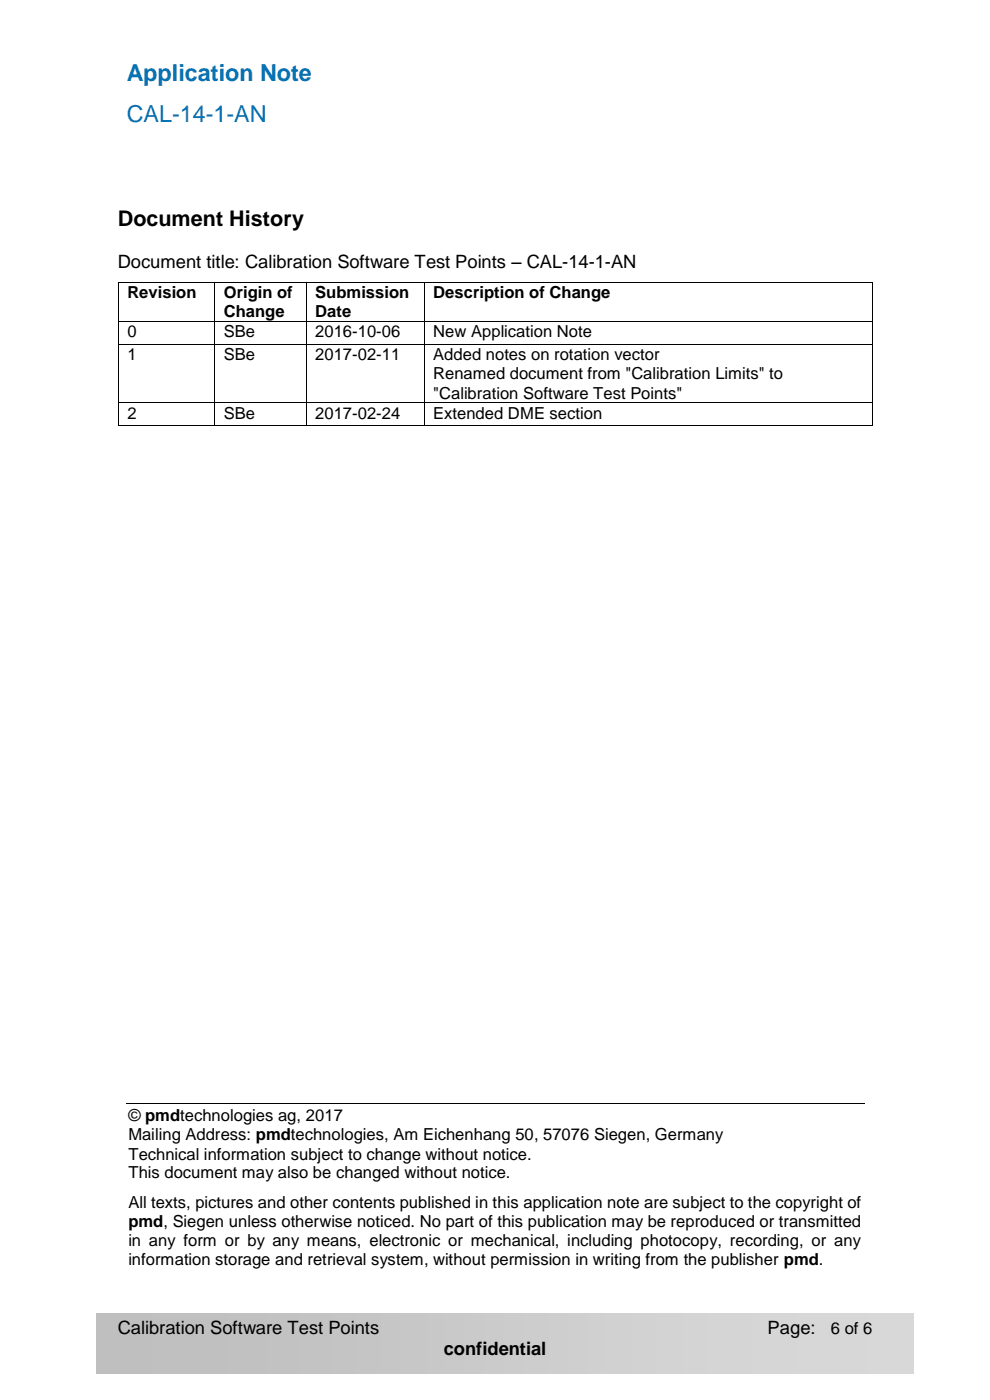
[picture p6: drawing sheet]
<svg xmlns="http://www.w3.org/2000/svg" width="210mm" height="297mm" viewBox="0 0 210 297" stroke-linecap="round" stroke-linejoin="round" font-family="sans-serif">
<defs><g id="words">
<g font-size="5" fill="#0672b4">
<text x="26.9" y="17.1">Application Note</text>
<text x="26.9" y="26">CAL-14-1-AN</text>
</g>
<text font-size="4.6" x="25" y="48">Document History</text>
<g font-size="3.9">
<text x="25" y="56.9">Document title: Calibration Software Test Points – CAL-14-1-AN</text>
<text x="25" y="283.1">Calibration Software Test Points</text>
<text x="94.1" y="287.5">confidential</text>
<text x="162.8" y="283.1">Page:</text>
</g>
<g font-size="3.5">
<text x="27" y="63.3">Revision</text>
<text x="47.5" y="63.3">Origin of</text>
<text x="66.9" y="63.3">Submission</text>
<text x="91.9" y="63.3">Description of Change</text>
<text x="27" y="71.6">0</text>
<text x="47.5" y="67.3">Change</text>
<text x="47.5" y="71.6">SBe</text>
<text x="66.9" y="67.3">Date</text>
<text x="66.9" y="71.6">2016-10-06</text>
<text x="91.9" y="71.6">New Application Note</text>
<text x="27" y="76.4">1</text>
<text x="47.5" y="76.4">SBe</text>
<text x="66.9" y="76.4">2017-02-11</text>
<text x="91.9" y="76.4">Added notes on rotation vector</text>
<text x="91.9" y="80.5">Renamed document from &quot;Calibration Limits&quot; to</text>
<text x="27" y="88.8">2</text>
<text x="47.5" y="88.8">SBe</text>
<text x="66.9" y="88.8">2017-02-24</text>
<text x="91.9" y="84.5">&quot;Calibration Software Test Points&quot;</text>
<text x="91.9" y="88.8">Extended DME section</text>
<text x="27.2" y="237.8">© pmdtechnologies ag, 2017</text>
<text x="27.2" y="241.9">Mailing Address: pmdtechnologies, Am Eichenhang 50, 57076 Siegen, Germany</text>
<text x="27.2" y="246">Technical information subject to change without notice.</text>
<text x="27.2" y="250">This document may also be changed without notice.</text>
<text x="27.2" y="256.2">All texts, pictures and other contents published in this application note are subject to the copyright of</text>
<text x="27.2" y="260.2">pmd, Siegen unless otherwise noticed. No part of this publication may be reproduced or transmitted</text>
<text x="27.2" y="264.3">in any form or by any means, electronic or mechanical, including photocopy, recording, or any</text>
<text x="27.2" y="268.4">information storage and retrieval system, without permission in writing from the publisher pmd.</text>
<text x="176.3" y="283.1">6 of 6</text>
</g>
</g></defs>
<g fill="#000">
<path d="M25 59.9h.2v.1h-.2z" fill-rule="evenodd"/>
<path d="M25 59.9h.2v.1h-.2z" fill-rule="evenodd"/>
<path d="M25 68.2h.2v.1h-.2z" fill-rule="evenodd"/>
<path d="M25 73h.2v.2h-.2z" fill-rule="evenodd"/>
<path d="M45.5 59.9h.1v.1h-.1z" fill-rule="evenodd"/>
<path d="M45.5 68.2h.1v.1h-.1z" fill-rule="evenodd"/>
<path d="M45.5 73h.1v.2h-.1z" fill-rule="evenodd"/>
<path d="M64.9 59.9h.2v.1h-.2z" fill-rule="evenodd"/>
<path d="M64.9 68.2h.2v.1h-.2z" fill-rule="evenodd"/>
<path d="M64.9 73h.2v.2h-.2z" fill-rule="evenodd"/>
<path d="M89.9 59.9h.2v.1h-.2z" fill-rule="evenodd"/>
<path d="M89.9 68.2h.2v.1h-.2z" fill-rule="evenodd"/>
<path d="M89.9 73h.2v.2h-.2z" fill-rule="evenodd"/>
<path d="M184.9 59.9h.2v.1h-.2z" fill-rule="evenodd"/>
<path d="M184.9 59.9h.2v.1h-.2z" fill-rule="evenodd"/>
<path d="M184.9 68.2h.2v.1h-.2z" fill-rule="evenodd"/>
<path d="M184.9 73h.2v.2h-.2z" fill-rule="evenodd"/>
<path d="M25 85.4h.2v.1h-.2z" fill-rule="evenodd"/>
<path d="M25 90.2h.2v.2h-.2z" fill-rule="evenodd"/>
<path d="M25 90.2h.2v.2h-.2z" fill-rule="evenodd"/>
<path d="M45.5 85.4h.1v.1h-.1z" fill-rule="evenodd"/>
<path d="M45.5 90.2h.1v.2h-.1z" fill-rule="evenodd"/>
<path d="M64.9 85.4h.2v.1h-.2z" fill-rule="evenodd"/>
<path d="M64.9 90.2h.2v.2h-.2z" fill-rule="evenodd"/>
<path d="M89.9 85.4h.2v.1h-.2z" fill-rule="evenodd"/>
<path d="M89.9 90.2h.2v.2h-.2z" fill-rule="evenodd"/>
<path d="M184.9 85.4h.2v.1h-.2z" fill-rule="evenodd"/>
<path d="M184.9 90.2h.2v.2h-.2z" fill-rule="evenodd"/>
<path d="M184.9 90.2h.2v.2h-.2z" fill-rule="evenodd"/>
</g>
<g fill="none" stroke="#000" stroke-width=".21">
<path d="M25.2 60h20.3M45.6 60h19.3M65.1 60h24.8M90.1 60h94.8M25.1 60v8.2M25.1 68.3v4.7M25.1 73.2v12.2M25.2 68.2h20.3M25.2 73.1h20.3M45.6 60v8.2M45.6 68.3v4.7M45.6 73.2v12.2"/>
<path d="M45.6 68.2h19.3M45.6 73.1h19.3M65 60v8.2M65 68.3v4.7M65 73.2v12.2M65.1 68.2h24.8M65.1 73.1h24.8M90 60v8.2M90 68.3v4.7M90 73.2v12.2M90.1 68.2h94.8M90.1 73.1h94.8"/>
<path d="M185 60v8.2M185 68.3v4.7M185 73.2v12.2M25.1 85.5v4.7M25.2 85.4h20.3M25.2 90.3h20.3M45.6 85.5v4.7M45.6 85.4h19.3M45.6 90.3h19.3M65 85.5v4.7M65.1 85.4h24.8M65.1 90.3h24.8"/>
<path d="M90 85.5v4.7M90.1 85.4h94.8M90.1 90.3h94.8M185 85.5v4.7"/>
</g>
<path d="M24.6 232.6h160.8v42.2h-160.8z" fill-rule="evenodd" fill="#fff"/>
<path d="M26.7 234.1h156.6" fill="none" stroke="#000" stroke-width=".21"/>
<use href="#words"/>
</svg>
